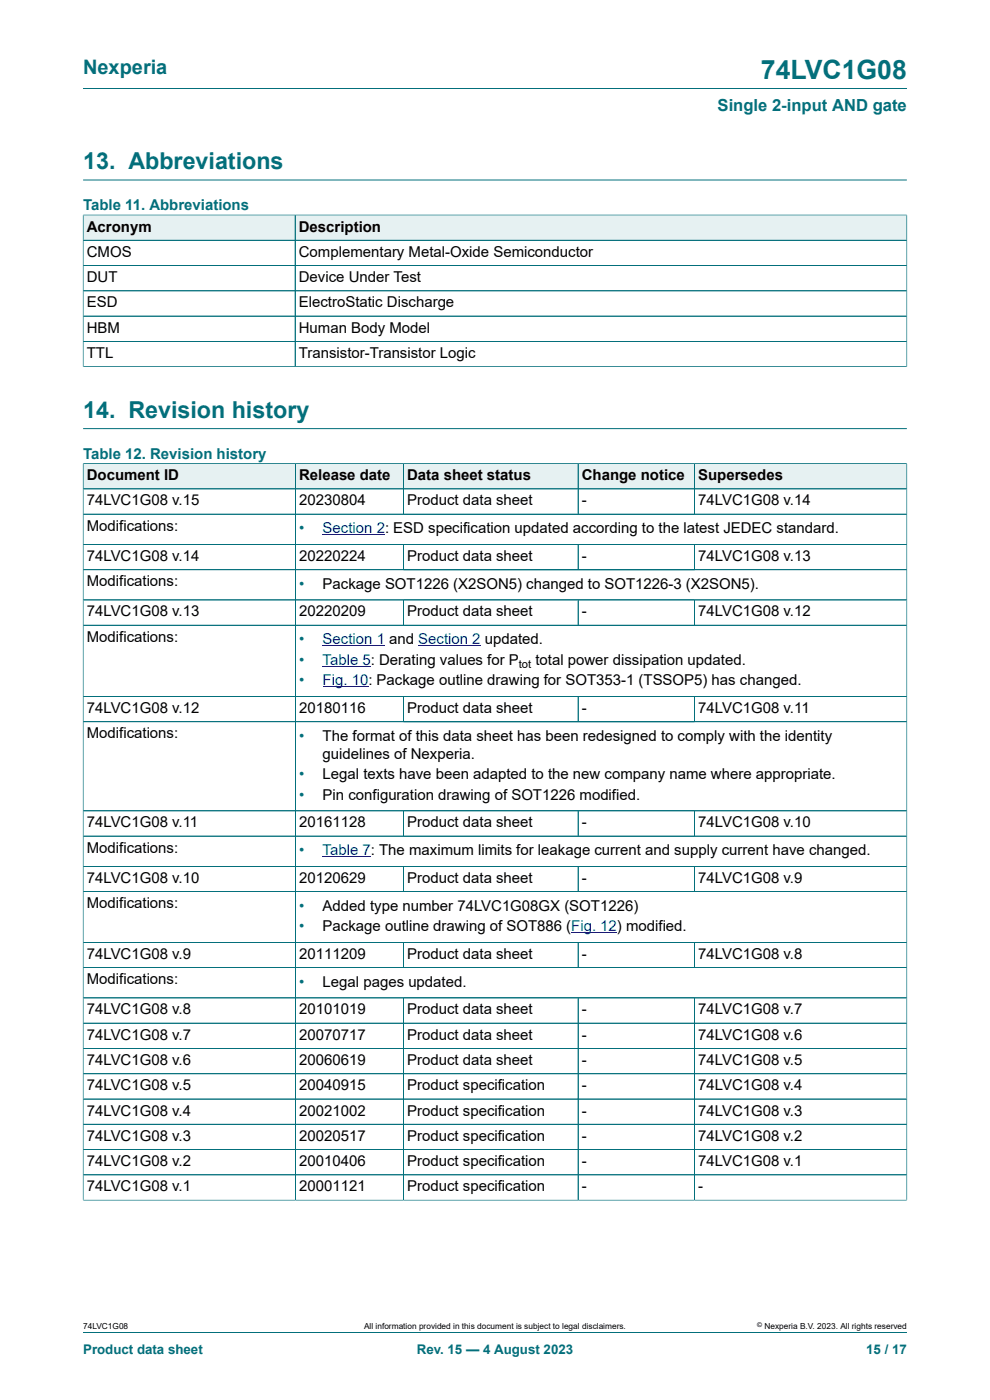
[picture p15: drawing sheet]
<svg xmlns="http://www.w3.org/2000/svg" width="210mm" height="297mm" viewBox="0 0 210 297" stroke-linecap="round" stroke-linejoin="round" font-family="sans-serif">
<defs><g id="words">
<text font-size="5.6" fill="#036f7b" x="161.4" y="16.8">74LVC1G08</text>
<g font-size="4.9" fill="#036f7b">
<text x="17.6" y="35.9">13. Abbreviations</text>
<text x="17.6" y="88.6">14. Revision history</text>
</g>
<text font-size="4.2" fill="#036f7b" x="17.6" y="15.6">Nexperia</text>
<text font-size="3.5" fill="#036f7b" x="152.2" y="23.7">Single 2-input AND gate</text>
<g font-size="3.2" fill="#036f7b">
<text x="17.6" y="44.5">Table 11. Abbreviations</text>
<text x="17.6" y="97.3">Table 12. Revision history</text>
<text x="63.4" y="113.1">•</text>
<text x="63.4" y="124.9">•</text>
<text x="63.4" y="136.7">•</text>
<text x="63.4" y="141">•</text>
<text x="63.4" y="145.4">•</text>
<text x="63.4" y="157.1">•</text>
<text x="63.4" y="165.3">•</text>
<text x="63.4" y="169.6">•</text>
<text x="63.4" y="181.4">•</text>
<text x="63.4" y="193.2">•</text>
<text x="63.4" y="197.5">•</text>
<text x="63.4" y="209.3">•</text>
</g>
<g font-size="3.2">
<text x="18.4" y="49.1">Acronym</text>
<text x="63.4" y="49.1">Description</text>
<text x="18.4" y="54.5">CMOS</text>
<text x="18.4" y="59.8">DUT</text>
<text x="63.4" y="54.5">Complementary Metal-Oxide Semiconductor</text>
<text x="63.4" y="59.8">Device Under Test</text>
<text x="18.4" y="65.2">ESD</text>
<text x="63.4" y="65.2">ElectroStatic Discharge</text>
<text x="18.4" y="70.6">HBM</text>
<text x="63.4" y="70.6">Human Body Model</text>
<text x="18.4" y="75.9">TTL</text>
<text x="63.4" y="75.9">Transistor-Transistor Logic</text>
<text x="18.4" y="101.9">Document ID</text>
<text x="63.4" y="101.9">Release date</text>
<text x="86.4" y="101.9">Data sheet status</text>
<text x="123.4" y="101.9">Change notice</text>
<text x="148.1" y="101.9">Supersedes</text>
<text x="18.4" y="107.2">74LVC1G08 v.15</text>
<text x="63.4" y="107.2">20230804</text>
<text x="86.4" y="107.2">Product data sheet</text>
<text x="123.4" y="107.2">-</text>
<text x="148.1" y="107.2">74LVC1G08 v.14</text>
<text x="18.4" y="112.6">Modifications:</text>
<text x="18.4" y="119">74LVC1G08 v.14</text>
<text x="63.4" y="119">20220224</text>
<text x="86.4" y="119">Product data sheet</text>
<text x="123.4" y="119">-</text>
<text x="148.1" y="119">74LVC1G08 v.13</text>
<text x="18.4" y="124.4">Modifications:</text>
<text x="68.4" y="124.9">Package SOT1226 (X2SON5) changed to SOT1226-3 (X2SON5).</text>
<text x="18.4" y="130.8">74LVC1G08 v.13</text>
<text x="63.4" y="130.8">20220209</text>
<text x="86.4" y="130.8">Product data sheet</text>
<text x="123.4" y="130.8">-</text>
<text x="148.1" y="130.8">74LVC1G08 v.12</text>
<text x="18.4" y="136.1">Modifications:</text>
<text x="113.6" y="141">total power dissipation updated.</text>
<text x="18.4" y="151.2">74LVC1G08 v.12</text>
<text x="63.4" y="151.2">20180116</text>
<text x="86.4" y="151.2">Product data sheet</text>
<text x="123.4" y="151.2">-</text>
<text x="148.1" y="151.2">74LVC1G08 v.11</text>
<text x="18.4" y="156.6">Modifications:</text>
<text x="68.4" y="157.1">The format of this data sheet has been redesigned to comply with the identity</text>
<text x="68.4" y="160.9">guidelines of Nexperia.</text>
<text x="68.4" y="165.3">Legal texts have been adapted to the new company name where appropriate.</text>
<text x="68.4" y="169.6">Pin configuration drawing of SOT1226 modified.</text>
<text x="18.4" y="175.5">74LVC1G08 v.11</text>
<text x="63.4" y="175.5">20161128</text>
<text x="86.4" y="175.5">Product data sheet</text>
<text x="123.4" y="175.5">-</text>
<text x="148.1" y="175.5">74LVC1G08 v.10</text>
<text x="18.4" y="180.9">Modifications:</text>
<text x="18.4" y="187.3">74LVC1G08 v.10</text>
<text x="63.4" y="187.3">20120629</text>
<text x="86.4" y="187.3">Product data sheet</text>
<text x="123.4" y="187.3">-</text>
<text x="148.1" y="187.3">74LVC1G08 v.9</text>
<text x="18.4" y="192.7">Modifications:</text>
<text x="68.4" y="193.2">Added type number 74LVC1G08GX (SOT1226)</text>
<text x="68.4" y="197.5">Package outline drawing of SOT886 (Fig. 12) modified.</text>
<text x="18.4" y="203.4">74LVC1G08 v.9</text>
<text x="63.4" y="203.4">20111209</text>
<text x="86.4" y="203.4">Product data sheet</text>
<text x="123.4" y="203.4">-</text>
<text x="148.1" y="203.4">74LVC1G08 v.8</text>
<text x="18.4" y="208.8">Modifications:</text>
<text x="68.4" y="209.3">Legal pages updated.</text>
<text x="18.4" y="215.2">74LVC1G08 v.8</text>
<text x="63.4" y="215.2">20101019</text>
<text x="86.4" y="215.2">Product data sheet</text>
<text x="123.4" y="215.2">-</text>
<text x="148.1" y="215.2">74LVC1G08 v.7</text>
<text x="18.4" y="220.6">74LVC1G08 v.7</text>
<text x="63.4" y="220.6">20070717</text>
<text x="86.4" y="220.6">Product data sheet</text>
<text x="123.4" y="220.6">-</text>
<text x="148.1" y="220.6">74LVC1G08 v.6</text>
<text x="18.4" y="225.9">74LVC1G08 v.6</text>
<text x="63.4" y="225.9">20060619</text>
<text x="86.4" y="225.9">Product data sheet</text>
<text x="123.4" y="225.9">-</text>
<text x="148.1" y="225.9">74LVC1G08 v.5</text>
<text x="18.4" y="231.3">74LVC1G08 v.5</text>
<text x="63.4" y="231.3">20040915</text>
<text x="86.4" y="231.3">Product specification</text>
<text x="123.4" y="231.3">-</text>
<text x="148.1" y="231.3">74LVC1G08 v.4</text>
<text x="18.4" y="236.7">74LVC1G08 v.4</text>
<text x="63.4" y="236.7">20021002</text>
<text x="86.4" y="236.7">Product specification</text>
<text x="123.4" y="236.7">-</text>
<text x="148.1" y="236.7">74LVC1G08 v.3</text>
<text x="18.4" y="242">74LVC1G08 v.3</text>
<text x="63.4" y="242">20020517</text>
<text x="86.4" y="242">Product specification</text>
<text x="123.4" y="242">-</text>
<text x="148.1" y="242">74LVC1G08 v.2</text>
<text x="18.4" y="247.4">74LVC1G08 v.2</text>
<text x="63.4" y="247.4">20010406</text>
<text x="86.4" y="247.4">Product specification</text>
<text x="123.4" y="247.4">-</text>
<text x="148.1" y="247.4">74LVC1G08 v.1</text>
<text x="18.4" y="252.7">74LVC1G08 v.1</text>
<text x="63.4" y="252.7">20001121</text>
<text x="86.4" y="252.7">Product specification</text>
<text x="123.4" y="252.7">-</text>
<text x="148.1" y="252.7">-</text>
</g>
<g font-size="3.2" fill="#00f">
<text x="68.4" y="113.1">Section 2: ESD specification updated according to the latest JEDEC standard.</text>
<text x="68.4" y="136.7">Section 1 and Section 2 updated.</text>
<text x="68.4" y="141">Table 5: Derating values for P</text>
<text x="68.4" y="145.4">Fig. 10: Package outline drawing for SOT353-1 (TSSOP5) has changed.</text>
<text x="68.4" y="181.4">Table 7: The maximum limits for leakage current and supply current have changed.</text>
</g>
<g font-size="2.8" fill="#036f7b">
<text x="17.6" y="287.2">Product data sheet</text>
<text x="88.4" y="287.2">Rev. 15 — 4 August 2023</text>
<text x="183.7" y="287.2">15 / 17</text>
</g>
<text font-size="2.4" x="110.1" y="141.6">tot</text>
<g font-size="1.8">
<text x="17.6" y="282">74LVC1G08</text>
<text x="77.2" y="282">All information provided in this document is subject to legal disclaimers.</text>
<text x="162.2" y="282">Nexperia B.V. 2023. All rights reserved</text>
</g>
<text font-size="1.4" x="160.6" y="281.6">©</text>
</g></defs>
<path d="M17.6 18.8h174.8M17.6 38.2h174.8" fill="none" stroke="#036f7b" stroke-width=".21"/>
<path d="M17.7 45.7h44.8v5.2h-44.8z" fill="#e6f1f2"/>
<path d="M17.6 45.5v5.5h45v-5.4h-45" fill="none" stroke="#036f7b" stroke-width=".21"/>
<path d="M62.7 45.7h129.6v5.2h-129.6z" fill="#e6f1f2"/>
<path d="M17.6 51h174.8M17.6 56.3h174.8M17.6 45.7v32.2M17.7 45.6h174.7M62.6 45.6v32.2M192.4 45.5v32.4M17.6 77.8h174.8M17.6 61.7h174.8M17.6 67.1h174.8M17.6 72.4h174.8M17.6 90.9h174.8" fill="none" stroke="#036f7b" stroke-width=".21"/>
<path d="M17.7 98.4h44.9v5.2h-44.9z" fill="#e6f1f2"/>
<path d="M17.6 98.3v5.4h45.1v-5.3h-45.1" fill="none" stroke="#036f7b" stroke-width=".21"/>
<path d="M62.7 98.4h22.8v5.2h-22.8z" fill="#e6f1f2"/>
<path d="M62.7 98.4h22.9v5.3h-22.9z" fill="none" stroke="#036f7b" stroke-width=".21"/>
<path d="M85.7 98.4h36.9v5.2h-36.9z" fill="#e6f1f2"/>
<path d="M85.6 98.4h37v5.3h-37z" fill="none" stroke="#036f7b" stroke-width=".21"/>
<path d="M122.7 98.4h24.6v5.2h-24.6z" fill="#e6f1f2"/>
<path d="M122.6 98.4h24.7v5.3h-24.7z" fill="none" stroke="#036f7b" stroke-width=".21"/>
<path d="M147.4 98.4h44.9v5.2h-44.9z" fill="#e6f1f2"/>
<path d="M192.4 98.3v17.2h-174.8v-11.8h174.8M192.4 98.4h-45.1v10.7M17.6 109.1h174.8M62.7 103.7v11.8M85.6 103.7v5.4M122.6 103.7v5.4" fill="none" stroke="#036f7b" stroke-width=".21"/>
<path d="M68.4 113.4h11.5" fill="none" stroke="#00f" stroke-width=".21"/>
<path d="M79.9 113.4l1.8 .1z" fill="#00f"/>
<path d="M17.6 115.5h174.8v32.2h-174.8zM62.7 115.5v32.2M85.6 115.5v5.4M122.6 115.5v5.4M147.3 115.5v5.4M17.6 120.9h174.8M17.6 127.3h174.8M17.6 132.6h174.8M85.6 127.3v5.3M122.6 127.3v5.3M147.3 127.3v5.3" fill="none" stroke="#036f7b" stroke-width=".21"/>
<path d="M68.4 137h11.5" fill="none" stroke="#00f" stroke-width=".21"/>
<path d="M79.9 137l1.8 .1z" fill="#00f"/>
<path d="M88.7 137h11.5" fill="none" stroke="#00f" stroke-width=".21"/>
<path d="M100.2 137l1.8 .1z" fill="#00f"/>
<path d="M68.4 141.3h10.3M68.4 145.7h9.7M68.4 181.7h10.3M121.2 197.9h9.7" fill="none" stroke="#00f" stroke-width=".21"/>
<g fill="none" stroke="#036f7b" stroke-width=".21">
<path d="M17.6 98.4v156.3M17.7 98.4h174.6M62.7 98.4v156.2M85.6 98.4v10.6M122.6 98.4v10.6M147.3 98.4v10.6M192.4 98.4v156.3M17.7 103.7h174.6M17.7 109.1h174.6M17.7 115.5h174.6M85.6 115.6v5.2M122.6 115.6v5.2"/>
<path d="M147.3 115.6v5.2M17.7 127.3h174.6M17.7 132.6h174.6M85.6 127.4v5.2M122.6 127.4v5.2M147.3 127.4v5.2M192.3 120.9h-174.6M17.6 153.1h174.8M17.6 147.7h174.8M85.6 147.7v5.4M122.6 147.7v5.4M147.3 147.7v5.4"/>
<path d="M17.6 172h174.8M17.6 177.4h174.8M85.6 172v5.4M122.6 172v5.4M147.3 172v5.4M17.6 183.8h174.8M17.6 189.2h174.8M17.6 199.9h174.8M85.6 183.8v5.4M85.6 199.9v5.4M122.6 183.8v5.4M122.6 199.9v5.4"/>
<path d="M147.3 183.8v5.4M147.3 199.9v5.4M17.6 205.3h174.8M17.6 211.7h174.8M85.6 211.7v42.9M122.6 211.7v42.9M147.3 211.7v42.9M192.4 217.1h-174.8M17.6 222.4h174.8M17.6 227.8h174.8M17.6 233.2h174.8M17.6 238.5h174.8"/>
<path d="M17.6 254.6h174.8M17.6 249.2h174.8M192.4 243.9h-174.8M17.6 282.6h174.8"/>
</g>
<use href="#words"/>
</svg>
